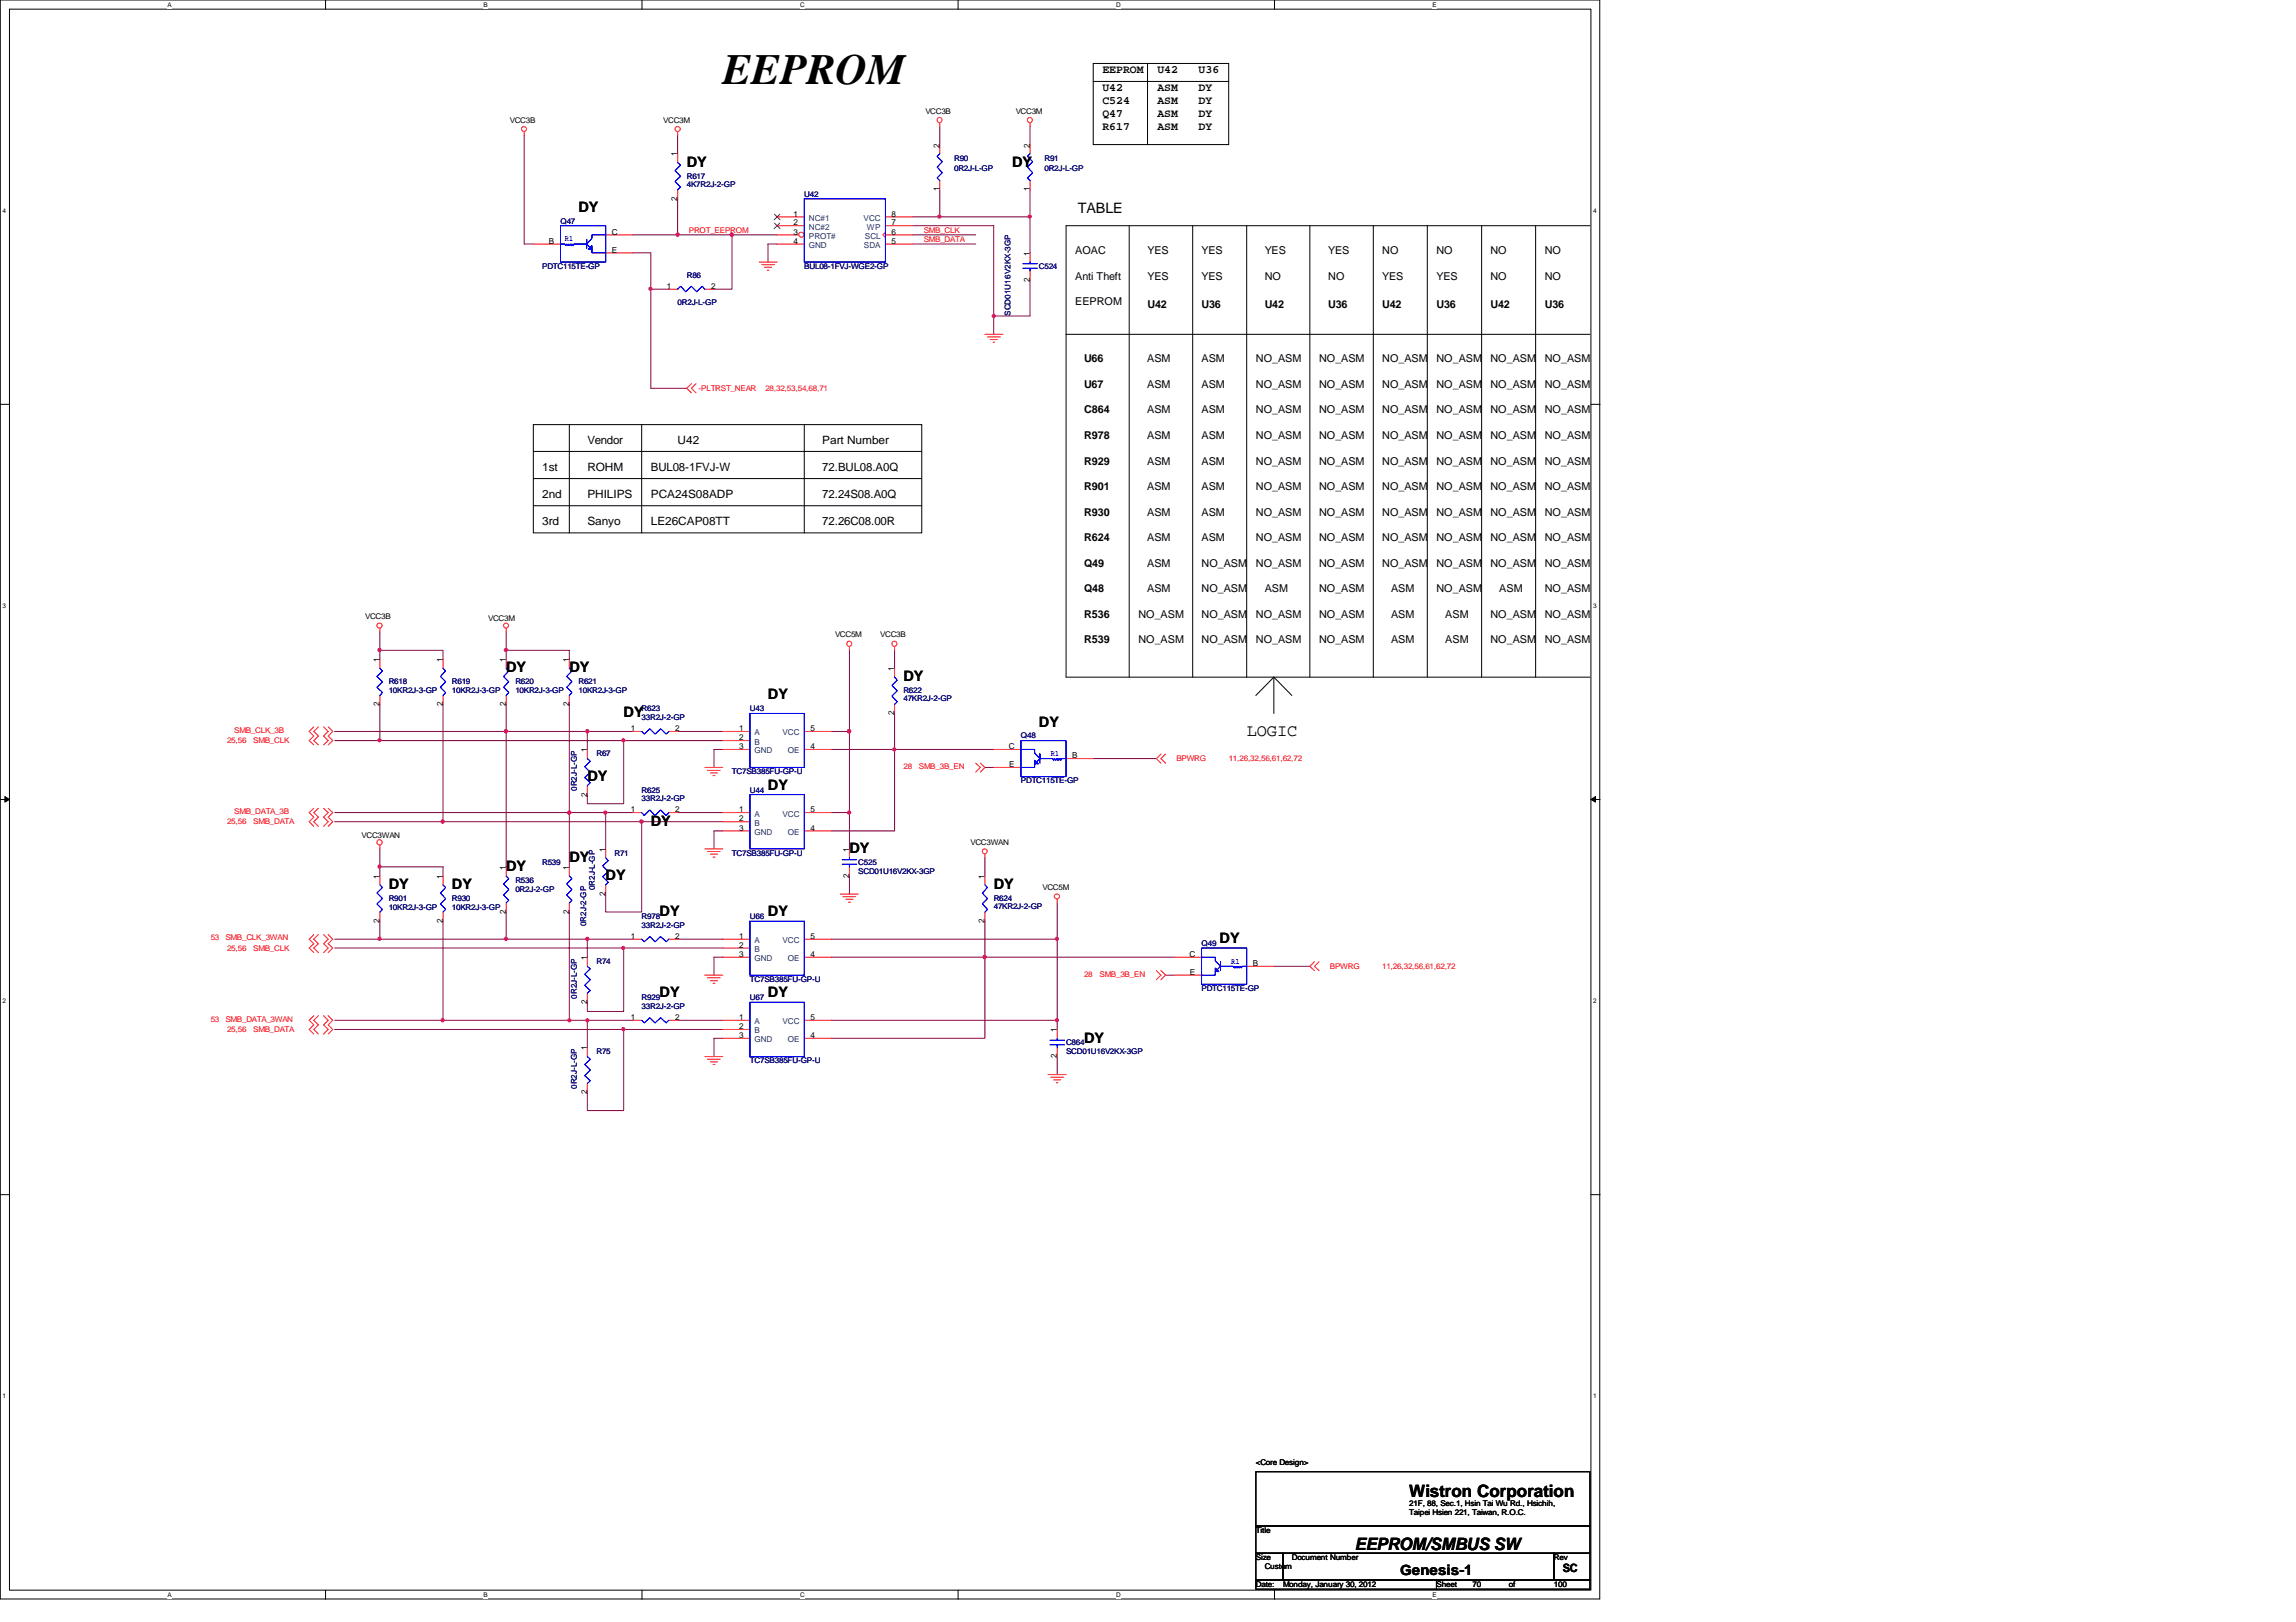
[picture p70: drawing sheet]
<svg xmlns="http://www.w3.org/2000/svg" width="297mm" height="210mm" viewBox="0 0 297 210" stroke-linecap="round" stroke-linejoin="round" font-family="sans-serif">
<defs><g id="words">
<text font-size="5.6" x="93.5" y="10.9">EEPROM</text>
<g font-size="2.2">
<text x="161.3" y="95.3">LOGIC</text>
<text x="182.3" y="193.7">Wistron Corporation</text>
<text x="175.3" y="200.6">EEPROM/SMBUS SW</text>
</g>
<g font-size="1.9">
<text x="88.9" y="21.6">DY</text>
<text x="130.9" y="21.6">DY</text>
<text x="74.8" y="27.4">DY</text>
<text x="139.4" y="27.5">TABLE</text>
<text x="65.5" y="87">DY</text>
<text x="73.7" y="87">DY</text>
<text x="116.9" y="88.2">DY</text>
<text x="80.7" y="92.8">DY</text>
<text x="99.4" y="90.5">DY</text>
<text x="134.4" y="94">DY</text>
<text x="76" y="101">DY</text>
<text x="84.2" y="106.8">DY</text>
<text x="99.4" y="102.2">DY</text>
<text x="65.5" y="112.7">DY</text>
<text x="73.7" y="111.5">DY</text>
<text x="78.4" y="113.9">DY</text>
<text x="109.9" y="110.4">DY</text>
<text x="50.3" y="115.1">DY</text>
<text x="58.5" y="115.1">DY</text>
<text x="85.3" y="118.5">DY</text>
<text x="99.4" y="118.5">DY</text>
<text x="128.6" y="115.1">DY</text>
<text x="157.8" y="122">DY</text>
<text x="85.3" y="129.1">DY</text>
<text x="99.4" y="129.1">DY</text>
<text x="140.2" y="134.9">DY</text>
<text x="181.1" y="203.8">Genesis-1</text>
</g>
<g font-size="1.5">
<text x="142.6" y="9.4">EEPROM</text>
<text x="142.6" y="11.8">U42</text>
<text x="149.7" y="9.4">U42</text>
<text x="149.7" y="11.8">ASM</text>
<text x="155.1" y="9.4">U36</text>
<text x="155.1" y="11.8">DY</text>
<text x="142.6" y="13.5">C524</text>
<text x="142.6" y="15.2">Q47</text>
<text x="142.6" y="16.8">R617</text>
<text x="149.7" y="13.5">ASM</text>
<text x="149.7" y="15.2">ASM</text>
<text x="149.7" y="16.8">ASM</text>
<text x="155.1" y="13.5">DY</text>
<text x="155.1" y="15.2">DY</text>
<text x="155.1" y="16.8">DY</text>
<text x="76" y="57.4">Vendor</text>
<text x="87.7" y="57.4">U42</text>
<text x="106.4" y="57.4">Part Number</text>
<text x="70.1" y="61">1st</text>
<text x="70.1" y="64.5">2nd</text>
<text x="76" y="61">ROHM</text>
<text x="76" y="64.5">PHILIPS</text>
<text x="84.2" y="61">BUL08-1FVJ-W</text>
<text x="84.2" y="64.5">PCA24S08ADP</text>
<text x="106.4" y="64.5">72.24S08.A0Q</text>
<text x="106.4" y="61">72.BUL08.A0Q</text>
<text x="70.1" y="68">3rd</text>
<text x="76" y="68">Sanyo</text>
<text x="84.2" y="68">LE26CAP08TT</text>
<text x="106.4" y="68">72.26C08.00R</text>
<text x="202.2" y="203.5">SC</text>
</g>
<g font-size="1.4">
<text x="139.1" y="32.9">AOAC</text>
<text x="148.5" y="32.9">YES</text>
<text x="155.4" y="32.9">YES</text>
<text x="163.6" y="32.9">YES</text>
<text x="171.8" y="32.9">YES</text>
<text x="178.8" y="32.9">NO</text>
<text x="185.8" y="32.9">NO</text>
<text x="192.8" y="32.9">NO</text>
<text x="199.9" y="32.9">NO</text>
<text x="139.1" y="36.2">Anti Theft</text>
<text x="139.1" y="39.5">EEPROM</text>
<text x="148.5" y="39.9">U42</text>
<text x="148.5" y="36.2">YES</text>
<text x="155.4" y="36.2">YES</text>
<text x="155.4" y="39.9">U36</text>
<text x="163.6" y="36.2">NO</text>
<text x="163.6" y="39.9">U42</text>
<text x="171.8" y="36.2">NO</text>
<text x="171.8" y="39.9">U36</text>
<text x="178.8" y="36.2">YES</text>
<text x="178.8" y="39.9">U42</text>
<text x="185.8" y="36.2">YES</text>
<text x="185.8" y="39.9">U36</text>
<text x="192.8" y="36.2">NO</text>
<text x="192.8" y="39.9">U42</text>
<text x="199.9" y="36.2">NO</text>
<text x="199.9" y="39.9">U36</text>
<text x="140.2" y="46.9">U66</text>
<text x="148.4" y="46.9">ASM</text>
<text x="155.4" y="46.9">ASM</text>
<text x="162.5" y="46.9">NO_ASM</text>
<text x="170.6" y="46.9">NO_ASM</text>
<text x="178.8" y="46.9">NO_ASM</text>
<text x="185.8" y="46.9">NO_ASM</text>
<text x="192.8" y="46.9">NO_ASM</text>
<text x="199.9" y="46.9">NO_ASM</text>
<text x="140.2" y="50.2">U67</text>
<text x="140.2" y="53.5">C864</text>
<text x="148.4" y="50.2">ASM</text>
<text x="148.4" y="53.5">ASM</text>
<text x="155.4" y="50.2">ASM</text>
<text x="155.4" y="53.5">ASM</text>
<text x="162.5" y="50.2">NO_ASM</text>
<text x="162.5" y="53.5">NO_ASM</text>
<text x="170.6" y="50.2">NO_ASM</text>
<text x="170.6" y="53.5">NO_ASM</text>
<text x="178.8" y="50.2">NO_ASM</text>
<text x="178.8" y="53.5">NO_ASM</text>
<text x="185.8" y="50.2">NO_ASM</text>
<text x="185.8" y="53.5">NO_ASM</text>
<text x="192.8" y="50.2">NO_ASM</text>
<text x="192.8" y="53.5">NO_ASM</text>
<text x="199.9" y="50.2">NO_ASM</text>
<text x="199.9" y="53.5">NO_ASM</text>
<text x="140.2" y="56.8">R978</text>
<text x="148.4" y="56.8">ASM</text>
<text x="155.4" y="56.8">ASM</text>
<text x="162.5" y="56.8">NO_ASM</text>
<text x="170.6" y="56.8">NO_ASM</text>
<text x="178.8" y="56.8">NO_ASM</text>
<text x="185.8" y="56.8">NO_ASM</text>
<text x="192.8" y="56.8">NO_ASM</text>
<text x="199.9" y="56.8">NO_ASM</text>
<text x="140.2" y="60.1">R929</text>
<text x="140.2" y="63.4">R901</text>
<text x="148.4" y="60.1">ASM</text>
<text x="148.4" y="63.4">ASM</text>
<text x="155.4" y="60.1">ASM</text>
<text x="155.4" y="63.4">ASM</text>
<text x="162.5" y="60.1">NO_ASM</text>
<text x="162.5" y="63.4">NO_ASM</text>
<text x="170.6" y="60.1">NO_ASM</text>
<text x="170.6" y="63.4">NO_ASM</text>
<text x="178.8" y="60.1">NO_ASM</text>
<text x="178.8" y="63.4">NO_ASM</text>
<text x="185.8" y="60.1">NO_ASM</text>
<text x="185.8" y="63.4">NO_ASM</text>
<text x="192.8" y="60.1">NO_ASM</text>
<text x="192.8" y="63.4">NO_ASM</text>
<text x="199.9" y="60.1">NO_ASM</text>
<text x="199.9" y="63.4">NO_ASM</text>
<text x="140.2" y="66.7">R930</text>
<text x="140.2" y="70">R624</text>
<text x="148.4" y="66.7">ASM</text>
<text x="148.4" y="70">ASM</text>
<text x="155.4" y="66.7">ASM</text>
<text x="155.4" y="70">ASM</text>
<text x="162.5" y="66.7">NO_ASM</text>
<text x="162.5" y="70">NO_ASM</text>
<text x="170.6" y="66.7">NO_ASM</text>
<text x="170.6" y="70">NO_ASM</text>
<text x="178.8" y="66.7">NO_ASM</text>
<text x="178.8" y="70">NO_ASM</text>
<text x="185.8" y="66.7">NO_ASM</text>
<text x="185.8" y="70">NO_ASM</text>
<text x="192.8" y="66.7">NO_ASM</text>
<text x="192.8" y="70">NO_ASM</text>
<text x="199.9" y="66.7">NO_ASM</text>
<text x="199.9" y="70">NO_ASM</text>
<text x="140.2" y="73.3">Q49</text>
<text x="140.2" y="76.6">Q48</text>
<text x="148.4" y="73.3">ASM</text>
<text x="148.4" y="76.6">ASM</text>
<text x="155.4" y="73.3">NO_ASM</text>
<text x="155.4" y="76.6">NO_ASM</text>
<text x="162.5" y="73.3">NO_ASM</text>
<text x="163.6" y="76.6">ASM</text>
<text x="170.6" y="73.3">NO_ASM</text>
<text x="170.6" y="76.6">NO_ASM</text>
<text x="178.8" y="73.3">NO_ASM</text>
<text x="180" y="76.6">ASM</text>
<text x="185.8" y="73.3">NO_ASM</text>
<text x="185.8" y="76.6">NO_ASM</text>
<text x="192.8" y="73.3">NO_ASM</text>
<text x="194" y="76.6">ASM</text>
<text x="199.9" y="73.3">NO_ASM</text>
<text x="199.9" y="76.6">NO_ASM</text>
<text x="140.2" y="79.9">R536</text>
<text x="140.2" y="83.2">R539</text>
<text x="147.3" y="79.9">NO_ASM</text>
<text x="147.3" y="83.2">NO_ASM</text>
<text x="155.4" y="79.9">NO_ASM</text>
<text x="155.4" y="83.2">NO_ASM</text>
<text x="162.5" y="79.9">NO_ASM</text>
<text x="162.5" y="83.2">NO_ASM</text>
<text x="170.6" y="79.9">NO_ASM</text>
<text x="170.6" y="83.2">NO_ASM</text>
<text x="180" y="79.9">ASM</text>
<text x="180" y="83.2">ASM</text>
<text x="187" y="79.9">ASM</text>
<text x="187" y="83.2">ASM</text>
<text x="192.8" y="79.9">NO_ASM</text>
<text x="192.8" y="83.2">NO_ASM</text>
<text x="199.9" y="79.9">NO_ASM</text>
<text x="199.9" y="83.2">NO_ASM</text>
</g>
<g font-size="1.1">
<text x="87.6" y="20.2" transform="rotate(-90 87.6 20.2)">1</text>
<text x="121.5" y="19.1" transform="rotate(-90 121.5 19.1)">2</text>
<text x="133.2" y="19.1" transform="rotate(-90 133.2 19.1)">2</text>
<text x="87.6" y="26" transform="rotate(-90 87.6 26)">2</text>
<text x="102.7" y="28">1</text>
<text x="102.7" y="29.2">2</text>
<text x="115.4" y="29.2">7</text>
<text x="115.4" y="28">8</text>
<text x="121.5" y="24.8" transform="rotate(-90 121.5 24.8)">1</text>
<text x="133.2" y="24.8" transform="rotate(-90 133.2 24.8)">1</text>
<text x="71" y="31.5">B</text>
<text x="79.2" y="32.7">E</text>
<text x="79.2" y="30.4">C</text>
<text x="102.7" y="30.4">3</text>
<text x="102.7" y="31.5">4</text>
<text x="115.4" y="31.5">5</text>
<text x="115.4" y="30.4">6</text>
<text x="133.2" y="33.1" transform="rotate(-90 133.2 33.1)">1</text>
<text x="86.3" y="37.4">1</text>
<text x="92" y="37.4">2</text>
<text x="133.2" y="36.4" transform="rotate(-90 133.2 36.4)">2</text>
<text x="49.1" y="85.7" transform="rotate(-90 49.1 85.7)">1</text>
<text x="57.3" y="85.7" transform="rotate(-90 57.3 85.7)">1</text>
<text x="65.4" y="85.7" transform="rotate(-90 65.4 85.7)">1</text>
<text x="73.6" y="85.7" transform="rotate(-90 73.6 85.7)">1</text>
<text x="115.7" y="86.8" transform="rotate(-90 115.7 86.8)">1</text>
<text x="49.1" y="91.4" transform="rotate(-90 49.1 91.4)">2</text>
<text x="57.3" y="91.4" transform="rotate(-90 57.3 91.4)">2</text>
<text x="65.4" y="91.4" transform="rotate(-90 65.4 91.4)">2</text>
<text x="73.6" y="91.4" transform="rotate(-90 73.6 91.4)">2</text>
<text x="81.6" y="94.6">1</text>
<text x="87.3" y="94.6">2</text>
<text x="95.6" y="94.6">1</text>
<text x="95.6" y="95.8">2</text>
<text x="104.9" y="94.6">5</text>
<text x="115.7" y="92.5" transform="rotate(-90 115.7 92.5)">2</text>
<text x="75.9" y="97.4" transform="rotate(-90 75.9 97.4)">1</text>
<text x="95.6" y="96.9">3</text>
<text x="104.9" y="96.9">4</text>
<text x="130.5" y="96.9">C</text>
<text x="130.6" y="99.3">E</text>
<text x="138.7" y="98.1">B</text>
<text x="75.9" y="103.1" transform="rotate(-90 75.9 103.1)">2</text>
<text x="81.6" y="105.1">1</text>
<text x="87.3" y="105.1">2</text>
<text x="95.6" y="105.1">1</text>
<text x="95.6" y="106.3">2</text>
<text x="95.6" y="107.5">3</text>
<text x="104.9" y="105.1">5</text>
<text x="104.9" y="107.5">4</text>
<text x="49.1" y="113.7" transform="rotate(-90 49.1 113.7)">1</text>
<text x="57.3" y="113.7" transform="rotate(-90 57.3 113.7)">1</text>
<text x="65.4" y="112.6" transform="rotate(-90 65.4 112.6)">1</text>
<text x="73.6" y="112.6" transform="rotate(-90 73.6 112.6)">1</text>
<text x="78.3" y="110.2" transform="rotate(-90 78.3 110.2)">1</text>
<text x="109.9" y="113.6" transform="rotate(-90 109.9 113.6)">2</text>
<text x="109.9" y="110.2" transform="rotate(-90 109.9 110.2)">1</text>
<text x="127.4" y="113.7" transform="rotate(-90 127.4 113.7)">1</text>
<text x="49.1" y="119.4" transform="rotate(-90 49.1 119.4)">2</text>
<text x="57.3" y="119.4" transform="rotate(-90 57.3 119.4)">2</text>
<text x="65.4" y="118.2" transform="rotate(-90 65.4 118.2)">2</text>
<text x="73.6" y="118.2" transform="rotate(-90 73.6 118.2)">2</text>
<text x="78.3" y="115.9" transform="rotate(-90 78.3 115.9)">2</text>
<text x="127.4" y="119.4" transform="rotate(-90 127.4 119.4)">2</text>
<text x="75.9" y="124.2" transform="rotate(-90 75.9 124.2)">1</text>
<text x="81.6" y="121.5">1</text>
<text x="87.3" y="121.5">2</text>
<text x="95.6" y="121.5">1</text>
<text x="95.6" y="122.6">2</text>
<text x="95.6" y="123.8">3</text>
<text x="104.9" y="121.5">5</text>
<text x="104.9" y="123.8">4</text>
<text x="153.9" y="123.8">C</text>
<text x="162.1" y="125">B</text>
<text x="75.9" y="129.9" transform="rotate(-90 75.9 129.9)">2</text>
<text x="81.6" y="132">1</text>
<text x="87.3" y="132">2</text>
<text x="95.6" y="132">1</text>
<text x="104.9" y="132">5</text>
<text x="153.9" y="126.2">E</text>
<text x="75.9" y="135.9" transform="rotate(-90 75.9 135.9)">1</text>
<text x="95.6" y="133.2">2</text>
<text x="95.6" y="134.3">3</text>
<text x="104.9" y="134.3">4</text>
<text x="136.7" y="136.9" transform="rotate(-90 136.7 136.9)">2</text>
<text x="136.7" y="133.6" transform="rotate(-90 136.7 133.6)">1</text>
<text x="75.9" y="141.6" transform="rotate(-90 75.9 141.6)">2</text>
</g>
<g font-size="1.1" fill="#004080">
<text x="104.6" y="28.6">NC#1</text>
<text x="104.6" y="29.7">NC#2</text>
<text x="111.7" y="28.6">VCC</text>
<text x="112.1" y="29.7">WP</text>
<text x="104.6" y="30.9">PROT#</text>
<text x="104.6" y="32.1">GND</text>
<text x="111.8" y="32.1">SDA</text>
<text x="111.9" y="30.9">SCL</text>
<text x="97.6" y="95.2">A</text>
<text x="101.2" y="95.2">VCC</text>
<text x="97.6" y="96.4">B</text>
<text x="97.6" y="97.5">GND</text>
<text x="101.9" y="97.5">OE</text>
<text x="97.6" y="105.7">A</text>
<text x="97.6" y="106.8">B</text>
<text x="101.2" y="105.7">VCC</text>
<text x="97.6" y="108">GND</text>
<text x="101.9" y="108">OE</text>
<text x="97.6" y="122">A</text>
<text x="97.6" y="123.2">B</text>
<text x="97.6" y="124.4">GND</text>
<text x="101.2" y="122">VCC</text>
<text x="101.9" y="124.4">OE</text>
<text x="97.6" y="132.5">A</text>
<text x="97.6" y="133.7">B</text>
<text x="97.6" y="134.9">GND</text>
<text x="101.2" y="132.5">VCC</text>
<text x="101.9" y="134.9">OE</text>
</g>
<g font-size="1">
<text x="66" y="15.9">VCC3B</text>
<text x="85.8" y="15.9">VCC3M</text>
<text x="119.7" y="14.7">VCC3B</text>
<text x="131.4" y="14.7">VCC3M</text>
<text x="47.2" y="80.1">VCC3B</text>
<text x="63.2" y="80.3">VCC3M</text>
<text x="108" y="82.5">VCC5M</text>
<text x="113.9" y="82.5">VCC3B</text>
<text x="46.8" y="108.4">VCC3WAN</text>
<text x="125.6" y="109.3">VCC3WAN</text>
<text x="134.9" y="115.2">VCC5M</text>
<text x="162.5" y="189.6">&lt;Core Design&gt;</text>
<text x="182.3" y="194.9">21F, 88, Sec.1, Hsin Tai Wu Rd., Hsichih,</text>
<text x="182.3" y="196">Taipei Hsien 221, Taiwan, R.O.C.</text>
<text x="162.5" y="198.4">Title</text>
<text x="162.5" y="201.9">Size</text>
<text x="163.6" y="203">Custom</text>
<text x="167.1" y="201.9">Document Number</text>
<text x="201" y="201.9">Rev</text>
<text x="162.5" y="205.4">Date:</text>
<text x="166" y="205.4">Monday, January 30, 2012</text>
<text x="185.8" y="205.4">Sheet</text>
<text x="190.5" y="205.4">70</text>
<text x="195.2" y="205.4">of</text>
<text x="201" y="205.4">100</text>
</g>
<g font-size="1" fill="#000080">
<text x="88.9" y="23.1">R617</text>
<text x="123.4" y="20.8">R90</text>
<text x="123.4" y="22.2">0R2J-L-GP</text>
<text x="135.1" y="20.8">R91</text>
<text x="135.1" y="22.2">0R2J-L-GP</text>
<text x="72.5" y="29">Q47</text>
<text x="88.9" y="24.2">4K7R2J-2-GP</text>
<text x="104.1" y="25.4">U42</text>
<text x="70.1" y="34.8">PDTC115TE-GP</text>
<text x="88.9" y="35.9">R86</text>
<text x="104.1" y="34.8">BUL08-1FVJ-WGE2-GP</text>
<text x="134.4" y="34.8">C524</text>
<text x="87.7" y="39.5">0R2J-L-GP</text>
<text x="130.7" y="40.9" transform="rotate(-90 130.7 40.9)">SCD01U16V2KX-3GP</text>
<text x="50.3" y="88.5">R618</text>
<text x="50.3" y="89.7">10KR2J-3-GP</text>
<text x="58.5" y="88.5">R619</text>
<text x="58.5" y="89.7">10KR2J-3-GP</text>
<text x="66.7" y="88.5">R620</text>
<text x="66.7" y="89.7">10KR2J-3-GP</text>
<text x="74.8" y="88.5">R621</text>
<text x="74.8" y="89.7">10KR2J-3-GP</text>
<text x="116.9" y="89.7">R622</text>
<text x="83" y="92">R623</text>
<text x="83" y="93.2">33R2J-2-GP</text>
<text x="97" y="92">U43</text>
<text x="116.9" y="90.8">47KR2J-2-GP</text>
<text x="132.1" y="95.5">Q48</text>
<text x="77.2" y="97.9">R67</text>
<text x="94.7" y="100.2">TC7SB385FU-GP-U</text>
<text x="132.1" y="101.4">PDTC115TE-GP</text>
<text x="74.6" y="102.4" transform="rotate(-90 74.6 102.4)">0R2J-L-GP</text>
<text x="83" y="102.6">R625</text>
<text x="83" y="103.7">33R2J-2-GP</text>
<text x="97" y="102.6">U44</text>
<text x="70.1" y="111.9">R539</text>
<text x="79.5" y="110.7">R71</text>
<text x="94.7" y="110.7">TC7SB385FU-GP-U</text>
<text x="111" y="111.9">C525</text>
<text x="111" y="113.1">SCD01U16V2KX-3GP</text>
<text x="50.3" y="116.6">R901</text>
<text x="50.3" y="117.7">10KR2J-3-GP</text>
<text x="58.5" y="116.6">R930</text>
<text x="58.5" y="117.7">10KR2J-3-GP</text>
<text x="66.7" y="114.3">R536</text>
<text x="66.7" y="115.4">0R2J-2-GP</text>
<text x="75.8" y="119.9" transform="rotate(-90 75.8 119.9)">0R2J-2-GP</text>
<text x="77" y="115.2" transform="rotate(-90 77 115.2)">0R2J-L-GP</text>
<text x="83" y="118.9">R978</text>
<text x="97" y="118.9">U66</text>
<text x="128.6" y="116.6">R624</text>
<text x="128.6" y="117.6">47KR2J-2-GP</text>
<text x="77.2" y="124.8">R74</text>
<text x="83" y="120.1">33R2J-2-GP</text>
<text x="155.4" y="122.4">Q49</text>
<text x="74.6" y="129.2" transform="rotate(-90 74.6 129.2)">0R2J-L-GP</text>
<text x="83" y="129.4">R929</text>
<text x="83" y="130.6">33R2J-2-GP</text>
<text x="97" y="129.4">U67</text>
<text x="97" y="127.1">TC7SB385FU-GP-U</text>
<text x="155.4" y="128.3">PDTC115TE-GP</text>
<text x="77.2" y="136.4">R75</text>
<text x="97" y="137.6">TC7SB385FU-GP-U</text>
<text x="137.9" y="135.3">C864</text>
<text x="137.9" y="136.4">SCD01U16V2KX-3GP</text>
<text x="74.6" y="140.9" transform="rotate(-90 74.6 140.9)">0R2J-L-GP</text>
</g>
<g font-size="1" fill="#00f">
<text x="73.1" y="31.2">R1</text>
<text x="135.9" y="97.8">R1</text>
<text x="159.3" y="124.7">R1</text>
</g>
<g font-size="1" fill="#f00">
<text x="89.1" y="30.1">PROT_EEPROM</text>
<text x="119.5" y="30.1">SMB_CLK</text>
<text x="119.5" y="31.3">SMB_DATA</text>
<text x="90.4" y="50.5">-PLTRST_NEAR</text>
<text x="99" y="50.5">28,32,53,54,68,71</text>
<text x="30.3" y="94.8">SMB_CLK_3B</text>
<text x="29.4" y="96.1">25,56</text>
<text x="32.8" y="96.1">SMB_CLK</text>
<text x="116.9" y="99.5">28</text>
<text x="118.9" y="99.5">SMB_3B_EN</text>
<text x="152.2" y="98.5">BPWRG</text>
<text x="159" y="98.5">11,26,32,56,61,62,72</text>
<text x="29.4" y="106.6">25,56</text>
<text x="30.3" y="105.4">SMB_DATA_3B</text>
<text x="32.8" y="106.6">SMB_DATA</text>
<text x="27.3" y="121.7">53</text>
<text x="29.2" y="121.7">SMB_CLK_3WAN</text>
<text x="29.4" y="123">25,56</text>
<text x="32.8" y="123">SMB_CLK</text>
<text x="172" y="125.3">BPWRG</text>
<text x="178.8" y="125.3">11,26,32,56,61,62,72</text>
<text x="140.2" y="126.4">28</text>
<text x="142.2" y="126.4">SMB_3B_EN</text>
<text x="27.3" y="132.2">53</text>
<text x="29.2" y="132.2">SMB_DATA_3WAN</text>
<text x="29.4" y="133.5">25,56</text>
<text x="32.8" y="133.5">SMB_DATA</text>
</g>
<g font-size=".8">
<text x="21.7" y=".9">A</text>
<text x="62.6" y=".9">B</text>
<text x="103.5" y=".9">C</text>
<text x="144.4" y=".9">D</text>
<text x="185.3" y=".9">E</text>
<text x=".3" y="27.5">4</text>
<text x="206.1" y="27.5">4</text>
<text x=".3" y="78.7">3</text>
<text x="206.1" y="78.7">3</text>
<text x=".3" y="129.8">2</text>
<text x="206.1" y="129.8">2</text>
<text x=".3" y="180.9">1</text>
<text x="206.1" y="180.9">1</text>
<text x="21.7" y="206.7">A</text>
<text x="62.6" y="206.7">B</text>
<text x="103.5" y="206.7">C</text>
<text x="144.4" y="206.7">D</text>
<text x="185.3" y="206.7">E</text>
</g>
</g></defs>
<path d="M0 0h207v206.9h-207zM1.2 1.2h204.6v204.6h-204.6z" fill="none" stroke="#000" stroke-width=".13"/>
<g fill="#fff">
<path d="M21.7 .1h.5v1h-.5z"/>
<path d="M21.7 205.9h.5v.9h-.5z"/>
</g>
<path d="M42.1 0v1.2M42.1 205.8v1.2" fill="none" stroke="#000" stroke-width=".13"/>
<g fill="#fff">
<path d="M62.6 .1h.5v1h-.5z"/>
<path d="M62.6 205.9h.5v.9h-.5z"/>
</g>
<path d="M83.1 0v1.2M83.1 205.8v1.2" fill="none" stroke="#000" stroke-width=".13"/>
<g fill="#fff">
<path d="M103.5 .1h.6v1h-.6z"/>
<path d="M103.5 205.9h.6v.9h-.6z"/>
</g>
<path d="M123.9 0v1.2M123.9 205.8v1.2" fill="none" stroke="#000" stroke-width=".13"/>
<g fill="#fff">
<path d="M144.4 .1h.6v1h-.6z"/>
<path d="M144.4 205.9h.6v.9h-.6z"/>
</g>
<path d="M164.9 0v1.2M164.9 205.8v1.2" fill="none" stroke="#000" stroke-width=".13"/>
<g fill="#fff">
<path d="M185.3 .1h.6v1h-.6z"/>
<path d="M185.3 205.9h.6v.9h-.6z"/>
<path d="M.3 26.8h.5v.9h-.5z"/>
<path d="M206.1 26.8h.5v.9h-.5z"/>
<path d="M.3 77.9h.5v.9h-.5z"/>
<path d="M206.1 77.9h.5v.9h-.5z"/>
</g>
<path d="M0 52.3h1.2M205.8 52.3h1.2" fill="none" stroke="#000" stroke-width=".13"/>
<g fill="#fff">
<path d="M.3 129h.5v1h-.5z"/>
<path d="M206.1 129h.5v1h-.5z"/>
</g>
<path d="M0 103.5h1.2M.6 103.1l.6 .4-.6 .3zM205.8 103.5l.6-.4v.7zM205.8 103.5h1.2" fill="none" stroke="#000" stroke-width=".13"/>
<path d="M.6 103.1l.6 .4-.6 .3zM205.8 103.5l.6-.4v.7z" fill="#000"/>
<g fill="#fff">
<path d="M.3 180.2h.5v.9h-.5z"/>
<path d="M206.1 180.2h.5v.9h-.5z"/>
</g>
<path d="M0 154.6h1.2M205.8 154.6h1.2" fill="none" stroke="#000" stroke-width=".13"/>
<path d="M87.7 17.5v2.4M87.7 25.7v4.7" fill="none" stroke="#800040" stroke-width=".13"/>
<path d="M87.5 30.2h.3l.1 .2-.1 .1-.1 .1-.2-.1z" fill-rule="evenodd" fill="#f0f"/>
<path d="M87.5 30.2h.3l.1 .2-.1 .1-.1 .1-.2-.1z" fill="none" stroke="#f0f" stroke-width=".13"/>
<path d="M81.8 30.4h5.9M109.9 84.2v10.5M115.7 97v10.5h-8.1M109.9 113.4v2.3" fill="none" stroke="#800040" stroke-width=".13"/>
<path d="M109.7 94.5h.3l.1 .1-.1 .2-.1 .1-.2-.1z" fill-rule="evenodd" fill="#f0f"/>
<path d="M109.7 94.5h.3l.1 .1-.1 .2-.1 .1-.2-.1z" fill="none" stroke="#f0f" stroke-width=".13"/>
<path d="M76 94.7h5.8M87.7 94.7h5.8M93.5 97h-1.1v2.3M87.7 105.2h5.8M93.5 107.5h-1.1v2.4" fill="none" stroke="#800040" stroke-width=".13"/>
<path d="M75.8 94.5h.3l.1 .1-.1 .2-.1 .1-.2-.1z" fill-rule="evenodd" fill="#f0f"/>
<path d="M75.8 94.5h.3l.1 .1-.1 .2-.1 .1-.2-.1z" fill="none" stroke="#f0f" stroke-width=".13"/>
<path d="M78.4 105.2h3.4" fill="none" stroke="#800040" stroke-width=".13"/>
<path d="M78.2 105h.3v.2v.1l-.2 .1-.1-.1z" fill-rule="evenodd" fill="#f0f"/>
<path d="M78.2 105h.3v.2v.1l-.2 .1-.1-.1z" fill="none" stroke="#f0f" stroke-width=".13"/>
<path d="M73.7 91.1v14.1" fill="none" stroke="#800040" stroke-width=".13"/>
<path d="M73.5 105h.3l.1 .2-.1 .1-.1 .1-.2-.1z" fill-rule="evenodd" fill="#f0f"/>
<path d="M73.5 105h.3l.1 .2-.1 .1-.1 .1-.2-.1z" fill="none" stroke="#f0f" stroke-width=".13"/>
<path d="M65.5 91.1v3.6M65.5 84.2h8.2" fill="none" stroke="#800040" stroke-width=".13"/>
<path d="M65.3 84h.3l.1 .1-.1 .2h-.2h-.1z" fill-rule="evenodd" fill="#f0f"/>
<path d="M65.3 84h.3l.1 .1-.1 .2h-.2h-.1z" fill="none" stroke="#f0f" stroke-width=".13"/>
<path d="M83 106.3h10.5" fill="none" stroke="#800040" stroke-width=".13"/>
<path d="M82.8 106.1h.3l.1 .2-.1 .2-.1 .1-.2-.1z" fill-rule="evenodd" fill="#f0f"/>
<path d="M82.8 106.1h.3l.1 .2-.1 .2-.1 .1-.2-.1z" fill="none" stroke="#f0f" stroke-width=".13"/>
<path d="M80.7 95.8h12.8" fill="none" stroke="#800040" stroke-width=".13"/>
<path d="M80.5 95.6h.3l.1 .2-.1 .1-.2 .1-.1-.1z" fill-rule="evenodd" fill="#f0f"/>
<path d="M80.5 95.6h.3l.1 .2-.1 .1-.2 .1-.1-.1z" fill="none" stroke="#f0f" stroke-width=".13"/>
<path d="M49.1 91.1v4.7h-5.8M49.1 81.8v2.4h8.2v1.1M57.3 91.1v15.2h-14M65.5 81.8v3.5M73.7 84.2v1.1" fill="none" stroke="#800040" stroke-width=".13"/>
<path d="M48.9 84h.3l.1 .1-.1 .2h-.1h-.2z" fill-rule="evenodd" fill="#f0f"/>
<path d="M48.9 84h.3l.1 .1-.1 .2h-.1h-.2z" fill="none" stroke="#f0f" stroke-width=".13"/>
<path d="M49.1 84.2v1.1M115.7 92.3v4.7h-8.1M109.9 105.2v4.7" fill="none" stroke="#800040" stroke-width=".13"/>
<path d="M109.7 105h.3l.1 .2-.1 .1-.1 .1-.2-.1z" fill-rule="evenodd" fill="#f0f"/>
<path d="M109.7 105h.3l.1 .2-.1 .1-.1 .1-.2-.1z" fill="none" stroke="#f0f" stroke-width=".13"/>
<path d="M109.9 94.7v10.5h-2.3" fill="none" stroke="#800040" stroke-width=".13"/>
<path d="M109.7 94.5h.3l.1 .1-.1 .2-.1 .1-.2-.1z" fill-rule="evenodd" fill="#f0f"/>
<path d="M109.7 94.5h.3l.1 .1-.1 .2-.1 .1-.2-.1z" fill="none" stroke="#f0f" stroke-width=".13"/>
<path d="M99.4 31.6v2.3M118.1 29.2h10.5v14.1M133.3 28.1v4.6M133.3 36.2v4.7" fill="none" stroke="#800040" stroke-width=".13"/>
<path d="M128.4 40.7h.3l.1 .2-.1 .1-.1 .1-.2-.1z" fill-rule="evenodd" fill="#f0f"/>
<path d="M128.4 40.7h.3l.1 .2-.1 .1-.1 .1-.2-.1z" fill="none" stroke="#f0f" stroke-width=".13"/>
<path d="M81.8 32.7h2.4M84.2 37.4v12.8M118.1 30.4h8.1M118.1 31.6h8.1M107.6 94.7h2.3" fill="none" stroke="#800040" stroke-width=".13"/>
<path d="M84 37.2h.3l.1 .2-.1 .1-.1 .1-.2-.1z" fill-rule="evenodd" fill="#f0f"/>
<path d="M84 37.2h.3l.1 .2-.1 .1-.1 .1-.2-.1z" fill="none" stroke="#f0f" stroke-width=".13"/>
<path d="M67.8 17.5v14.1h1.2M99.4 31.6h1.1M121.6 28.1h11.7M84.2 50.2h4.7M128.6 40.9h4.7M115.7 84.2v2.3M115.7 97h12.9M127.4 99.3h1.2" fill="none" stroke="#800040" stroke-width=".13"/>
<path d="M115.5 96.8h.3l.1 .2-.1 .1-.1 .1-.2-.1z" fill-rule="evenodd" fill="#f0f"/>
<path d="M115.5 96.8h.3l.1 .2-.1 .1-.1 .1-.2-.1z" fill="none" stroke="#f0f" stroke-width=".13"/>
<path d="M141.4 98.2h8.2M107.6 123.9h19.8v10.5h-19.8M107.6 121.5h29.2M107.6 132h29.2v1.2" fill="none" stroke="#800040" stroke-width=".13"/>
<path d="M136.6 131.9h.3v.1v.2h-.2h-.1z" fill-rule="evenodd" fill="#f0f"/>
<path d="M136.6 131.9h.3v.1v.2h-.2h-.1z" fill="none" stroke="#f0f" stroke-width=".13"/>
<path d="M136.8 121.5v10.5" fill="none" stroke="#800040" stroke-width=".13"/>
<path d="M136.6 121.3h.3v.2v.1l-.2 .1-.1-.1z" fill-rule="evenodd" fill="#f0f"/>
<path d="M136.6 121.3h.3v.2v.1l-.2 .1-.1-.1z" fill="none" stroke="#f0f" stroke-width=".13"/>
<path d="M136.8 116.8v4.7M80.7 122.7h12.8M93.5 123.9h-1.1v2.3M93.5 134.4h-1.1v2.3M136.8 136.7v2.4" fill="none" stroke="#800040" stroke-width=".13"/>
<path d="M80.5 122.5h.3l.1 .2-.1 .1-.2 .1-.1-.1z" fill-rule="evenodd" fill="#f0f"/>
<path d="M80.5 122.5h.3l.1 .2-.1 .1-.2 .1-.1-.1z" fill="none" stroke="#f0f" stroke-width=".13"/>
<path d="M76 132h5.8" fill="none" stroke="#800040" stroke-width=".13"/>
<path d="M75.8 131.9h.3l.1 .1-.1 .2h-.1h-.2z" fill-rule="evenodd" fill="#f0f"/>
<path d="M75.8 131.9h.3l.1 .1-.1 .2h-.1h-.2z" fill="none" stroke="#f0f" stroke-width=".13"/>
<path d="M80.7 133.2h12.8" fill="none" stroke="#800040" stroke-width=".13"/>
<path d="M80.5 133h.3l.1 .2-.1 .1-.2 .1-.1-.1z" fill-rule="evenodd" fill="#f0f"/>
<path d="M80.5 133h.3l.1 .2-.1 .1-.2 .1-.1-.1z" fill="none" stroke="#f0f" stroke-width=".13"/>
<path d="M76 121.5h5.8M87.7 121.5h5.8M87.7 132h5.8" fill="none" stroke="#800040" stroke-width=".13"/>
<path d="M75.8 121.3h.3l.1 .2-.1 .1-.1 .1-.2-.1z" fill-rule="evenodd" fill="#f0f"/>
<path d="M75.8 121.3h.3l.1 .2-.1 .1-.1 .1-.2-.1z" fill="none" stroke="#f0f" stroke-width=".13"/>
<path d="M43.3 94.7h22.2v17.5M73.7 105.2v7" fill="none" stroke="#800040" stroke-width=".13"/>
<path d="M73.5 105h.3l.1 .2-.1 .1-.1 .1-.2-.1z" fill-rule="evenodd" fill="#f0f"/>
<path d="M73.5 105h.3l.1 .2-.1 .1-.1 .1-.2-.1z" fill="none" stroke="#f0f" stroke-width=".13"/>
<path d="M43.3 105.2h30.4M65.5 118v3.5h-16.4" fill="none" stroke="#800040" stroke-width=".13"/>
<path d="M48.9 121.3h.3l.1 .2-.1 .1-.1 .1-.2-.1z" fill-rule="evenodd" fill="#f0f"/>
<path d="M48.9 121.3h.3l.1 .2-.1 .1-.1 .1-.2-.1z" fill="none" stroke="#f0f" stroke-width=".13"/>
<path d="M49.1 109.9v2.3M49.1 112.2v1.2M49.1 112.2h8.2v1.2M73.7 118v14" fill="none" stroke="#800040" stroke-width=".13"/>
<path d="M48.9 112h.3l.1 .1-.1 .2-.1 .1-.2-.1z" fill-rule="evenodd" fill="#f0f"/>
<path d="M48.9 112h.3l.1 .1-.1 .2-.1 .1-.2-.1z" fill="none" stroke="#f0f" stroke-width=".13"/>
<path d="M49.1 119.2v2.3h-5.8M57.3 119.2v12.8M43.3 132h14M57.3 132h16.4" fill="none" stroke="#800040" stroke-width=".13"/>
<path d="M57.1 131.9h.3l.1 .1-.1 .2h-.1h-.2z" fill-rule="evenodd" fill="#f0f"/>
<path d="M57.1 131.9h.3l.1 .1-.1 .2h-.1h-.2z" fill="none" stroke="#f0f" stroke-width=".13"/>
<path d="M94.7 30.4h5.8" fill="none" stroke="#800040" stroke-width=".13"/>
<path d="M94.5 30.2h.3l.1 .2-.1 .1-.1 .1-.2-.1z" fill-rule="evenodd" fill="#f0f"/>
<path d="M94.5 30.2h.3l.1 .2-.1 .1-.1 .1-.2-.1z" fill="none" stroke="#f0f" stroke-width=".13"/>
<path d="M127.4 123.9h24.5M150.8 126.2h1.1" fill="none" stroke="#800040" stroke-width=".13"/>
<path d="M127.2 123.7h.3l.1 .1-.1 .2-.1 .1-.2-.1z" fill-rule="evenodd" fill="#f0f"/>
<path d="M127.2 123.7h.3l.1 .1-.1 .2-.1 .1-.2-.1z" fill="none" stroke="#f0f" stroke-width=".13"/>
<path d="M65.5 94.7h10.5v2.3M127.4 119.2v4.7M127.4 111v2.4M164.8 125.1h4.7" fill="none" stroke="#800040" stroke-width=".13"/>
<path d="M65.3 94.5h.3l.1 .1-.1 .2-.2 .1-.1-.1z" fill-rule="evenodd" fill="#f0f"/>
<path d="M65.3 94.5h.3l.1 .1-.1 .2-.2 .1-.1-.1z" fill="none" stroke="#f0f" stroke-width=".13"/>
<path d="M49.1 95.8h31.6v8.2h-4.7v-1.2" fill="none" stroke="#800040" stroke-width=".13"/>
<path d="M48.9 95.6h.3l.1 .2-.1 .1-.1 .1-.2-.1z" fill-rule="evenodd" fill="#f0f"/>
<path d="M48.9 95.6h.3l.1 .2-.1 .1-.1 .1-.2-.1z" fill="none" stroke="#f0f" stroke-width=".13"/>
<path d="M57.3 106.3h25.7v11.7h-4.6v-2.3M73.7 105.2h4.7v4.7" fill="none" stroke="#800040" stroke-width=".13"/>
<path d="M57.1 106.1h.3l.1 .2-.1 .2-.1 .1-.2-.1z" fill-rule="evenodd" fill="#f0f"/>
<path d="M57.1 106.1h.3l.1 .2-.1 .2-.1 .1-.2-.1z" fill="none" stroke="#f0f" stroke-width=".13"/>
<path d="M65.5 121.5h10.5v2.4" fill="none" stroke="#800040" stroke-width=".13"/>
<path d="M65.3 121.3h.3l.1 .2-.1 .1-.2 .1-.1-.1z" fill-rule="evenodd" fill="#f0f"/>
<path d="M65.3 121.3h.3l.1 .2-.1 .1-.2 .1-.1-.1z" fill="none" stroke="#f0f" stroke-width=".13"/>
<path d="M43.3 122.7h37.4v8.2h-4.7v-1.2M73.7 132h2.3v3.6" fill="none" stroke="#800040" stroke-width=".13"/>
<path d="M73.5 131.9h.3l.1 .1-.1 .2h-.1h-.2z" fill-rule="evenodd" fill="#f0f"/>
<path d="M73.5 131.9h.3l.1 .1-.1 .2h-.1h-.2z" fill="none" stroke="#f0f" stroke-width=".13"/>
<path d="M121.6 16.4v2.3M84.2 32.7v4.7h2.3M87.7 30.4h7v7h-2.3M121.6 24.6v3.5M43.3 133.2h37.4v10.5h-4.7v-2.3" fill="none" stroke="#800040" stroke-width=".13"/>
<path d="M121.4 27.9h.3v.1v.2h-.2h-.1z" fill-rule="evenodd" fill="#f0f"/>
<path d="M121.4 27.9h.3v.1v.2h-.2h-.1z" fill="none" stroke="#f0f" stroke-width=".13"/>
<path d="M133.3 16.4v2.3M118.1 28.1h3.5M133.3 24.6v3.5" fill="none" stroke="#800040" stroke-width=".13"/>
<path d="M133.1 27.9h.3v.1v.2h-.2h-.1z" fill-rule="evenodd" fill="#f0f"/>
<path d="M133.1 27.9h.3v.1v.2h-.2h-.1z" fill="none" stroke="#f0f" stroke-width=".13"/>
<g fill="none" stroke="#f00" stroke-width=".13">
<path d="M67.8 17.1v.4M87.7 17.1v.4M87.7 19.9v1.1M121.6 15.9v.5M121.6 18.7v1.2M133.3 15.9v.5M133.3 18.7v1.2M69 31.6h3.5M78.4 32.7h3.4M78.4 30.4h3.4M86.5 37.4h1.2M87.7 24.6v1.1"/>
<path d="M91.2 37.4h1.2M98.2 33.9h2.3M98.5 34.2h1.7M98.9 34.6h.9M99.3 35h.2M100.5 28.1h3.6M100.5 29.2h3.6M121.6 23.4v1.2M133.3 23.4v1.2M133.3 32.7v1.2M133.3 35.1v1.1M89.4 49.7l-.5 .5 .5 .6"/>
<path d="M90 49.7l-.6 .5 .6 .6M127.4 43.3h2.3M127.8 43.6h1.6M128.1 43.9h.9M128.5 44.3h.2M40.6 94.1l-.6 .6 .6 .6-.6 .5 .6 .6M41.2 94.1l-.6 .6 .6 .6-.6 .5 .6 .6M41.9 94.1l.6 .6-.6 .6 .6 .5-.6 .6M42.5 94.1l.5 .6-.5 .6 .5 .5-.5 .6M49.1 81.3v.5M49.1 85.3v1.2M49.1 90v1.1"/>
<path d="M57.3 85.3v1.2M57.3 90v1.1M65.5 81.3v.5M65.5 85.3v1.2M65.5 90v1.1M73.7 85.3v1.2M73.7 90v1.1M76 97v1.2M91.2 99.3h2.3M91.5 99.7h1.7M93.5 97h3.5M93.5 94.7h3.5"/>
<path d="M93.5 95.8h3.5M104.1 97h3.5M104.1 94.7h3.5M109.9 83.7v.5M115.7 83.7v.5M115.7 86.5v1.1M115.7 91.1v1.2M126.2 98.8l.6 .5-.6 .6M126.8 98.8l.6 .5-.6 .6M128.6 99.3h3.5M128.6 97h3.5M137.9 98.2h3.5"/>
<path d="M150.2 97.6l-.6 .6 .6 .6M150.8 97.6l-.6 .6 .6 .6M40.6 104.6l-.6 .6 .6 .5-.6 .6 .6 .6M41.2 104.6l-.6 .6 .6 .5-.6 .6 .6 .6M41.9 104.6l.6 .6-.6 .5 .6 .6-.6 .6M42.5 104.6l.5 .6-.5 .5 .5 .6-.5 .6M49.1 109.4v.5M49.1 113.4v1.1M49.1 118v1.2M57.3 113.4v1.1M57.3 118v1.2M65.5 112.2v1.2"/>
<path d="M65.5 116.8v1.2M73.7 112.2v1.2M73.7 116.8v1.2M76 101.7v1.1M78.4 109.9v1.1M78.4 114.5v1.2M81.8 105.2h1.2M86.5 105.2h1.2M91.2 109.9h2.3M91.5 110.2h1.7M91.9 100h.9M91.9 110.5h.9"/>
<path d="M92.2 100.4h.3M92.2 110.9h.3M93.5 105.2h3.5M93.5 106.3h3.5M93.5 107.5h3.5M104.1 105.2h3.5M104.1 107.5h3.5M108.7 115.7h2.3M109 116h1.7M109.4 116.4h1M109.8 116.8h.2M109.9 109.9v1.1"/>
<path d="M109.9 112.2v1.2M127.4 110.5v.5M127.4 113.4v1.1M127.4 118v1.2M136.8 116.4v.4M40.6 131.4l-.6 .6 .6 .6-.6 .6 .6 .6M40.6 120.9l-.6 .6 .6 .6-.6 .6 .6 .6M41.2 131.4l-.6 .6 .6 .6-.6 .6 .6 .6M41.2 120.9l-.6 .6 .6 .6-.6 .6 .6 .6M41.9 131.4l.6 .6-.6 .6 .6 .6-.6 .6M41.9 120.9l.6 .6-.6 .6 .6 .6-.6 .6M42.5 131.4l.5 .6-.5 .6 .5 .6-.5 .6"/>
<path d="M42.5 120.9l.5 .6-.5 .6 .5 .6-.5 .6M76 123.9v1.2M76 128.5v1.2M76 135.6v1.1M81.8 132h1.2M81.8 121.5h1.2M86.5 132h1.2M86.5 121.5h1.2M91.2 126.2h2.3M91.2 136.7h2.3M91.5 126.5h1.7M91.5 137.1h1.7"/>
<path d="M91.9 126.9h.9M91.9 137.4h.9M92.2 127.3h.3M92.2 137.8h.3M93.5 132h3.5M93.5 133.2h3.5M93.5 134.4h3.5M93.5 123.9h3.5M93.5 121.5h3.5M93.5 122.7h3.5M104.1 132h3.5M104.1 134.4h3.5"/>
<path d="M104.1 123.9h3.5M104.1 121.5h3.5M135.6 139.1h2.3M135.9 139.4h1.7M136.3 139.7h.9M136.8 133.2v1.2M136.8 135.6v1.1M149.6 125.6l.6 .6-.6 .6M150.2 125.6l.6 .6-.6 .6M151.9 126.2h3.5M151.9 123.9h3.5M161.3 125.1h3.5"/>
<path d="M170 124.5l-.5 .6 .5 .5M170.6 124.5l-.6 .6 .6 .5M76 140.2v1.2M136.6 140.1h.3"/>
<circle cx="67.8" cy="16.7" r=".32"/>
<circle cx="87.7" cy="16.7" r=".33"/>
<circle cx="121.5" cy="15.5" r=".33"/>
<circle cx="133.2" cy="15.5" r=".33"/>
<circle cx="49.1" cy="81" r=".33"/>
<circle cx="65.5" cy="81" r=".32"/>
<circle cx="109.9" cy="83.3" r=".33"/>
<circle cx="115.7" cy="83.3" r=".33"/>
<circle cx="49.1" cy="109" r=".34"/>
<circle cx="127.4" cy="110.2" r=".32"/>
<circle cx="136.7" cy="116" r=".33"/>
</g>
<g fill="none" stroke="#000" stroke-width=".13">
<path d="M141.4 8.2h17.6v10.5h-17.6zM141.4 10.5h17.6M148.5 8.2v10.5M146.1 29.2v58.4M154.3 29.2v58.4M161.3 29.2v58.4M169.5 29.2v58.4M177.7 29.2v58.4M184.7 29.2v58.4M191.7 29.2v58.4M198.7 29.2v58.4M205.7 29.2h-67.8v58.4h67.8"/>
<path d="M69 58.4h50.2M69 54.9h50.2v14.1h-50.2zM73.7 54.9v14.1M83 54.9v14.1M104.1 54.9v14.1M137.9 43.3h67.8M69 61.9h50.2M69 65.4h50.2M164.8 87.6l-2.3 2.4M164.8 87.6l2.3 2.4M164.8 87.6v4.7M162.5 190.5h43.2v7h-43.2z"/>
<path d="M162.5 197.5h43.2v3.5h-43.2zM162.5 201h3.5v3.5h-3.5zM162.5 204.5h23.3v1.2h-23.3zM166 201h35v3.5h-35zM185.8 204.5h19.9v1.2h-19.9zM201 201h4.7v3.5h-4.7z"/>
</g>
<g fill="none" stroke="#00f" stroke-width=".13">
<path d="M121.6 19.9l-.4 .3 .7 .7-.7 .7 .7 .8-.7 .6 .4 .4M133.3 19.9l-.4 .3 .7 .7-.7 .7 .7 .8-.7 .6 .4 .4M72.5 29.2h5.9v4.7h-5.9zM72.5 31.6h.6l.1 .2 .1-.2 .1 .2 .1-.2 .2 .2 .1-.2 .1 .2 .1-.2 .1 .2 .1-.2h1.7v-.6v1.1M76.1 32.3l.5-.5v.5zM78.4 30.4h-1.8v.5l-.7 .7 .7 .7v.4h1.8M87.7 21l.3 .4-.7 .7 .7 .7-.7 .7 .7 .7-.3 .4M87.7 37.4l.3-.4 .7 .8 .7-.8 .7 .8 .7-.8 .4 .4M132.3 34.1h1.9M132.3 34.7h1.9M133.3 33.9v.2M133.3 34.7v.4"/>
<path d="M49.1 86.5l.4 .3-.7 .7 .7 .7-.7 .7 .7 .7-.4 .4M57.3 86.5l.4 .3-.7 .7 .7 .7-.7 .7 .7 .7-.4 .4M65.5 86.5l.3 .3-.7 .7 .7 .7-.7 .7 .7 .7-.3 .4M73.7 86.5l.3 .3-.7 .7 .7 .7-.7 .7 .7 .7-.3 .4M76 98.2l.4 .3-.8 .7 .8 .7-.8 .7 .8 .7-.4 .4M97 92.3h7.1v7h-7.1zM115.7 87.6l.4 .4-.7 .7 .7 .7-.7 .7 .7 .7-.4 .3M132.1 95.8h5.8v4.7h-5.8zM132.1 97h1.8v.5l.6 .7-.6 .6v.5h-1.8M133.9 98.4l.4 .4h-.4zM137.9 98.2h-.6l-.1 .2-.1-.2-.1 .2-.1-.2-.1 .2-.2-.2-.1 .2-.1-.2-.1 .2-.1-.2h-1.7v-.6v1.2M49.1 114.5l.4 .4-.7 .7 .7 .7-.7 .7 .7 .7-.4 .3"/>
<path d="M57.3 114.5l.4 .4-.7 .7 .7 .7-.7 .7 .7 .7-.4 .3M65.5 113.4l.3 .3-.7 .7 .7 .7-.7 .7 .7 .7-.3 .3M73.7 113.4l.3 .3-.7 .7 .7 .7-.7 .7 .7 .7-.3 .3M78.4 111l.3 .4-.7 .7 .7 .7-.7 .7 .7 .7-.3 .3M83 105.2l.4 .3 .7-.7 .6 .7 .8-.7 .7 .7 .3-.3M97 102.8h7.1v7.1h-7.1zM97 119.2h7.1v7h-7.1zM109 111.3h1.8M109 111.8h1.8M109.9 111v.3M109.9 111.8v.4M127.4 114.5l.4 .4-.7 .7 .7 .7-.7 .7 .7 .7-.4 .3"/>
<path d="M76 136.7l.4 .4-.8 .7 .8 .7-.8 .7 .8 .7-.4 .3M76 125.1l.4 .3-.8 .7 .8 .7-.8 .7 .8 .7-.4 .3M83 121.5l.4 .4 .7-.7 .6 .7 .8-.7 .7 .7 .3-.4M83 132l.4 .4 .7-.7 .6 .7 .8-.7 .7 .7 .3-.4M97 129.7h7.1v7h-7.1zM135.8 135.2h1.9M135.8 134.6h1.9M136.8 134.4v.2M136.8 135.2v.4M155.4 123.9h1.8v.4l.7 .8-.7 .6v.5h-1.8M155.4 122.7h5.9v4.7h-5.9zM157.2 125.3l.5 .4h-.5z"/>
<path d="M161.3 125.1h-.6l-.1 .2-.1-.2-.1 .2-.2-.2-.1 .2-.1-.2-.1 .2-.1-.2-.1 .2-.1-.2h-1.7v-.6v1.1"/>
</g>
<path d="M100.2 27.7l.7 .7M100.2 28.9l.7 .7M100.9 27.7l-.7 .7M100.9 28.9l-.7 .7" fill="none" stroke="#804000" stroke-width=".13"/>
<circle cx="103.7" cy="30.4" r=".33" fill="#fff"/>
<g fill="none" stroke="#f00" stroke-width=".13">
<path d="M100.5 31.6h3.6M100.5 30.4h2.8M114.6 30.1l-.4 .3 .4 .3M114.6 30.4h3.5M114.6 31.6h3.5M114.6 29.2h3.5M114.6 28.1h3.5M81.8 94.7h1.2M86.5 94.7h1.2"/>
<circle cx="103.7" cy="30.4" r=".33"/>
</g>
<path d="M104.1 25.7h10.5v8.2h-10.5zM83 94.7l.4 .3 .7-.7 .6 .7 .8-.7 .7 .7 .3-.3" fill="none" stroke="#00f" stroke-width=".13"/>
<path d="M87.5 30.2h.3l.1 .2-.1 .1-.1 .1-.2-.1z" fill-rule="evenodd" fill="#f0f"/>
<path d="M87.5 30.2h.3l.1 .2-.1 .1-.1 .1-.2-.1z" fill="none" stroke="#f0f" stroke-width=".13"/>
<path d="M109.7 94.5h.3l.1 .1-.1 .2-.1 .1-.2-.1z" fill-rule="evenodd" fill="#f0f"/>
<path d="M109.7 94.5h.3l.1 .1-.1 .2-.1 .1-.2-.1z" fill="none" stroke="#f0f" stroke-width=".13"/>
<path d="M75.8 94.5h.3l.1 .1-.1 .2-.1 .1-.2-.1z" fill-rule="evenodd" fill="#f0f"/>
<path d="M75.8 94.5h.3l.1 .1-.1 .2-.1 .1-.2-.1z" fill="none" stroke="#f0f" stroke-width=".13"/>
<path d="M78.2 105h.3v.2v.1l-.2 .1-.1-.1z" fill-rule="evenodd" fill="#f0f"/>
<path d="M78.2 105h.3v.2v.1l-.2 .1-.1-.1z" fill="none" stroke="#f0f" stroke-width=".13"/>
<path d="M73.5 105h.3l.1 .2-.1 .1-.1 .1-.2-.1z" fill-rule="evenodd" fill="#f0f"/>
<path d="M73.5 105h.3l.1 .2-.1 .1-.1 .1-.2-.1z" fill="none" stroke="#f0f" stroke-width=".13"/>
<path d="M65.3 84h.3l.1 .1-.1 .2h-.2h-.1z" fill-rule="evenodd" fill="#f0f"/>
<path d="M65.3 84h.3l.1 .1-.1 .2h-.2h-.1z" fill="none" stroke="#f0f" stroke-width=".13"/>
<path d="M82.8 106.1h.3l.1 .2-.1 .2-.1 .1-.2-.1z" fill-rule="evenodd" fill="#f0f"/>
<path d="M82.8 106.1h.3l.1 .2-.1 .2-.1 .1-.2-.1z" fill="none" stroke="#f0f" stroke-width=".13"/>
<path d="M80.5 95.6h.3l.1 .2-.1 .1-.2 .1-.1-.1z" fill-rule="evenodd" fill="#f0f"/>
<path d="M80.5 95.6h.3l.1 .2-.1 .1-.2 .1-.1-.1z" fill="none" stroke="#f0f" stroke-width=".13"/>
<path d="M48.9 84h.3l.1 .1-.1 .2h-.1h-.2z" fill-rule="evenodd" fill="#f0f"/>
<path d="M48.9 84h.3l.1 .1-.1 .2h-.1h-.2z" fill="none" stroke="#f0f" stroke-width=".13"/>
<path d="M109.7 105h.3l.1 .2-.1 .1-.1 .1-.2-.1z" fill-rule="evenodd" fill="#f0f"/>
<path d="M109.7 105h.3l.1 .2-.1 .1-.1 .1-.2-.1z" fill="none" stroke="#f0f" stroke-width=".13"/>
<path d="M109.7 94.5h.3l.1 .1-.1 .2-.1 .1-.2-.1z" fill-rule="evenodd" fill="#f0f"/>
<path d="M109.7 94.5h.3l.1 .1-.1 .2-.1 .1-.2-.1z" fill="none" stroke="#f0f" stroke-width=".13"/>
<path d="M128.4 40.7h.3l.1 .2-.1 .1-.1 .1-.2-.1z" fill-rule="evenodd" fill="#f0f"/>
<path d="M128.4 40.7h.3l.1 .2-.1 .1-.1 .1-.2-.1z" fill="none" stroke="#f0f" stroke-width=".13"/>
<path d="M84 37.2h.3l.1 .2-.1 .1-.1 .1-.2-.1z" fill-rule="evenodd" fill="#f0f"/>
<path d="M84 37.2h.3l.1 .2-.1 .1-.1 .1-.2-.1z" fill="none" stroke="#f0f" stroke-width=".13"/>
<path d="M115.5 96.8h.3l.1 .2-.1 .1-.1 .1-.2-.1z" fill-rule="evenodd" fill="#f0f"/>
<path d="M115.5 96.8h.3l.1 .2-.1 .1-.1 .1-.2-.1z" fill="none" stroke="#f0f" stroke-width=".13"/>
<path d="M136.6 131.9h.3v.1v.2h-.2h-.1z" fill-rule="evenodd" fill="#f0f"/>
<path d="M136.6 131.9h.3v.1v.2h-.2h-.1z" fill="none" stroke="#f0f" stroke-width=".13"/>
<path d="M136.6 121.3h.3v.2v.1l-.2 .1-.1-.1z" fill-rule="evenodd" fill="#f0f"/>
<path d="M136.6 121.3h.3v.2v.1l-.2 .1-.1-.1z" fill="none" stroke="#f0f" stroke-width=".13"/>
<path d="M80.5 122.5h.3l.1 .2-.1 .1-.2 .1-.1-.1z" fill-rule="evenodd" fill="#f0f"/>
<path d="M80.5 122.5h.3l.1 .2-.1 .1-.2 .1-.1-.1z" fill="none" stroke="#f0f" stroke-width=".13"/>
<path d="M75.8 131.9h.3l.1 .1-.1 .2h-.1h-.2z" fill-rule="evenodd" fill="#f0f"/>
<path d="M75.8 131.9h.3l.1 .1-.1 .2h-.1h-.2z" fill="none" stroke="#f0f" stroke-width=".13"/>
<path d="M80.5 133h.3l.1 .2-.1 .1-.2 .1-.1-.1z" fill-rule="evenodd" fill="#f0f"/>
<path d="M80.5 133h.3l.1 .2-.1 .1-.2 .1-.1-.1z" fill="none" stroke="#f0f" stroke-width=".13"/>
<path d="M75.8 121.3h.3l.1 .2-.1 .1-.1 .1-.2-.1z" fill-rule="evenodd" fill="#f0f"/>
<path d="M75.8 121.3h.3l.1 .2-.1 .1-.1 .1-.2-.1z" fill="none" stroke="#f0f" stroke-width=".13"/>
<path d="M73.5 105h.3l.1 .2-.1 .1-.1 .1-.2-.1z" fill-rule="evenodd" fill="#f0f"/>
<path d="M73.5 105h.3l.1 .2-.1 .1-.1 .1-.2-.1z" fill="none" stroke="#f0f" stroke-width=".13"/>
<path d="M48.9 121.3h.3l.1 .2-.1 .1-.1 .1-.2-.1z" fill-rule="evenodd" fill="#f0f"/>
<path d="M48.9 121.3h.3l.1 .2-.1 .1-.1 .1-.2-.1z" fill="none" stroke="#f0f" stroke-width=".13"/>
<path d="M48.9 112h.3l.1 .1-.1 .2-.1 .1-.2-.1z" fill-rule="evenodd" fill="#f0f"/>
<path d="M48.9 112h.3l.1 .1-.1 .2-.1 .1-.2-.1z" fill="none" stroke="#f0f" stroke-width=".13"/>
<path d="M57.1 131.9h.3l.1 .1-.1 .2h-.1h-.2z" fill-rule="evenodd" fill="#f0f"/>
<path d="M57.1 131.9h.3l.1 .1-.1 .2h-.1h-.2z" fill="none" stroke="#f0f" stroke-width=".13"/>
<path d="M94.5 30.2h.3l.1 .2-.1 .1-.1 .1-.2-.1z" fill-rule="evenodd" fill="#f0f"/>
<path d="M94.5 30.2h.3l.1 .2-.1 .1-.1 .1-.2-.1z" fill="none" stroke="#f0f" stroke-width=".13"/>
<path d="M127.2 123.7h.3l.1 .1-.1 .2-.1 .1-.2-.1z" fill-rule="evenodd" fill="#f0f"/>
<path d="M127.2 123.7h.3l.1 .1-.1 .2-.1 .1-.2-.1z" fill="none" stroke="#f0f" stroke-width=".13"/>
<path d="M65.3 94.5h.3l.1 .1-.1 .2-.2 .1-.1-.1z" fill-rule="evenodd" fill="#f0f"/>
<path d="M65.3 94.5h.3l.1 .1-.1 .2-.2 .1-.1-.1z" fill="none" stroke="#f0f" stroke-width=".13"/>
<path d="M48.9 95.6h.3l.1 .2-.1 .1-.1 .1-.2-.1z" fill-rule="evenodd" fill="#f0f"/>
<path d="M48.9 95.6h.3l.1 .2-.1 .1-.1 .1-.2-.1z" fill="none" stroke="#f0f" stroke-width=".13"/>
<path d="M57.1 106.1h.3l.1 .2-.1 .2-.1 .1-.2-.1z" fill-rule="evenodd" fill="#f0f"/>
<path d="M57.1 106.1h.3l.1 .2-.1 .2-.1 .1-.2-.1z" fill="none" stroke="#f0f" stroke-width=".13"/>
<path d="M65.3 121.3h.3l.1 .2-.1 .1-.2 .1-.1-.1z" fill-rule="evenodd" fill="#f0f"/>
<path d="M65.3 121.3h.3l.1 .2-.1 .1-.2 .1-.1-.1z" fill="none" stroke="#f0f" stroke-width=".13"/>
<path d="M73.5 131.9h.3l.1 .1-.1 .2h-.1h-.2z" fill-rule="evenodd" fill="#f0f"/>
<path d="M73.5 131.9h.3l.1 .1-.1 .2h-.1h-.2z" fill="none" stroke="#f0f" stroke-width=".13"/>
<path d="M121.4 27.9h.3v.1v.2h-.2h-.1z" fill-rule="evenodd" fill="#f0f"/>
<path d="M121.4 27.9h.3v.1v.2h-.2h-.1z" fill="none" stroke="#f0f" stroke-width=".13"/>
<path d="M133.1 27.9h.3v.1v.2h-.2h-.1z" fill-rule="evenodd" fill="#f0f"/>
<path d="M133.1 27.9h.3v.1v.2h-.2h-.1z" fill="none" stroke="#f0f" stroke-width=".13"/>
<use href="#words"/>
</svg>
